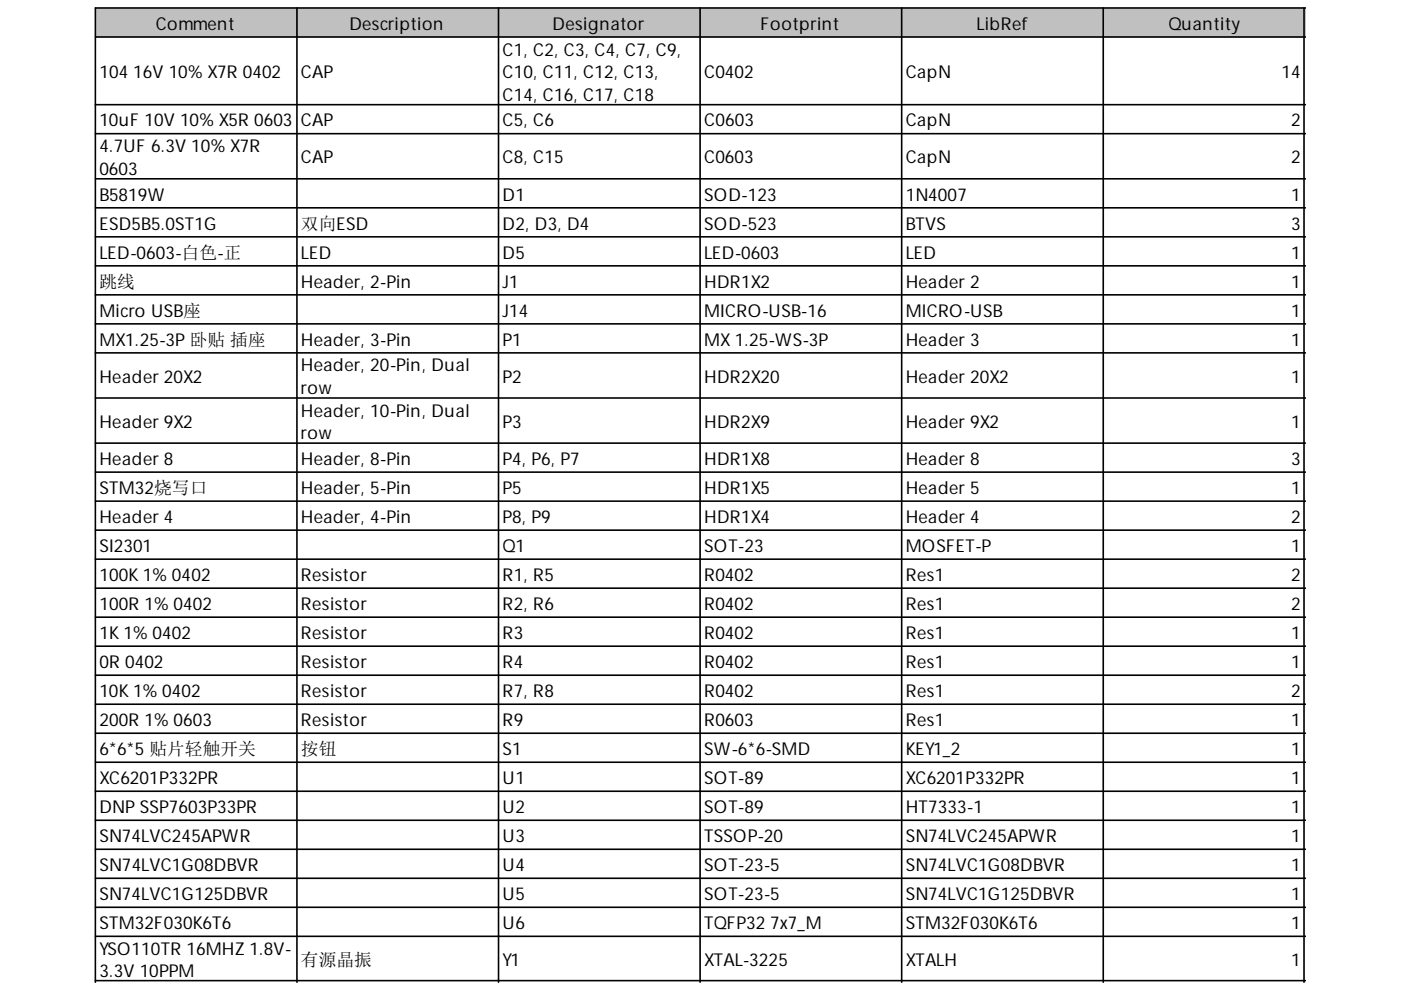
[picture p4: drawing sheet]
<svg xmlns="http://www.w3.org/2000/svg" width="297mm" height="210mm" viewBox="0 0 297 210" stroke-linecap="round" stroke-linejoin="round" font-family="sans-serif">
<defs><g id="words">
<g font-size="3.8">
<text x="33" y="6.3">Comment</text>
<text x="74.1" y="6.3">Description</text>
<text x="106.6" y="11.8">C1, C2, C3, C4, C7, C9,</text>
<text x="117.2" y="6.3">Designator</text>
<text x="161.3" y="6.3">Footprint</text>
<text x="207.1" y="6.3">LibRef</text>
<text x="247.8" y="6.3">Quantity</text>
<text x="21.1" y="16.6">10416V 10% X7R 0402</text>
<text x="63.8" y="16.6">CAP</text>
<text x="106.6" y="16.6">C10, C11, C12, C13,</text>
<text x="149.3" y="16.6">C0402</text>
<text x="192" y="16.6">CapN</text>
<text x="271.7" y="16.6">14</text>
<text x="106.6" y="21.3">C14, C16, C17, C18</text>
<text x="21.1" y="26.8">10uF 10V 10% X5R 0603</text>
<text x="63.8" y="26.8">CAP</text>
<text x="106.6" y="26.8">C5, C6</text>
<text x="149.3" y="26.8">C0603</text>
<text x="192" y="26.8">CapN</text>
<text x="273.7" y="26.8">2</text>
<text x="21.1" y="32.3">4.7UF 6.3V 10% X7R</text>
<text x="63.8" y="34.7">CAP</text>
<text x="106.6" y="34.7">C8, C15</text>
<text x="149.3" y="34.7">C0603</text>
<text x="192" y="34.7">CapN</text>
<text x="273.7" y="34.7">2</text>
<text x="21.1" y="37.1">0603</text>
<text x="21.1" y="42.5">B5819W</text>
<text x="106.6" y="42.5">D1</text>
<text x="149.3" y="42.5">SOD-123</text>
<text x="192" y="42.5">1N4007</text>
<text x="273.7" y="42.5">1</text>
<text x="21.1" y="48.7">ESD5B5.0ST1G</text>
<text x="63.8" y="48.7">双向ESD</text>
<text x="106.6" y="48.7">D2, D3, D4</text>
<text x="149.3" y="48.7">SOD-523</text>
<text x="192" y="48.7">BTVS</text>
<text x="273.7" y="48.7">3</text>
<text x="21.1" y="54.8">LED-0603-白色-正</text>
<text x="63.8" y="54.8">LED</text>
<text x="106.6" y="54.8">D5</text>
<text x="149.3" y="54.8">LED-0603</text>
<text x="192" y="54.8">LED</text>
<text x="273.7" y="54.8">1</text>
<text x="21.1" y="61">跳线</text>
<text x="63.8" y="61">Header, 2-Pin</text>
<text x="106.6" y="61">J1</text>
<text x="149.3" y="61">HDR1X2</text>
<text x="192" y="61">Header 2</text>
<text x="273.7" y="61">1</text>
<text x="21.1" y="67.1">Micro USB座</text>
<text x="106.6" y="67.1">J14</text>
<text x="149.3" y="67.1">MICRO-USB-16</text>
<text x="192" y="67.1">MICRO-USB</text>
<text x="273.7" y="67.1">1</text>
<text x="21.1" y="73.3">MX1.25-3P卧贴 插座</text>
<text x="63.8" y="73.3">Header, 3-Pin</text>
<text x="106.6" y="73.3">P1</text>
<text x="149.3" y="73.3">MX1.25-WS-3P</text>
<text x="192" y="73.3">Header 3</text>
<text x="273.7" y="73.3">1</text>
<text x="21.1" y="81.1">Header 20X2</text>
<text x="63.8" y="78.7">Header, 20-Pin, Dual</text>
<text x="63.8" y="83.5">row</text>
<text x="106.6" y="81.1">P2</text>
<text x="149.3" y="81.1">HDR2X20</text>
<text x="192" y="81.1">Header 20X2</text>
<text x="273.7" y="81.1">1</text>
<text x="63.8" y="88.3">Header, 10-Pin, Dual</text>
<text x="21.1" y="90.7">Header 9X2</text>
<text x="63.8" y="93.1">row</text>
<text x="106.6" y="90.7">P3</text>
<text x="149.3" y="90.7">HDR2X9</text>
<text x="192" y="90.7">Header 9X2</text>
<text x="273.7" y="90.7">1</text>
<text x="21.1" y="98.6">Header 8</text>
<text x="63.8" y="98.6">Header, 8-Pin</text>
<text x="106.6" y="98.6">P4, P6, P7</text>
<text x="149.3" y="98.6">HDR1X8</text>
<text x="192" y="98.6">Header 8</text>
<text x="273.7" y="98.6">3</text>
<text x="21.1" y="104.7">STM32烧写口</text>
<text x="63.8" y="104.7">Header, 5-Pin</text>
<text x="106.6" y="104.7">P5</text>
<text x="149.3" y="104.7">HDR1X5</text>
<text x="192" y="104.7">Header 5</text>
<text x="273.7" y="104.7">1</text>
<text x="21.1" y="110.9">Header 4</text>
<text x="63.8" y="110.9">Header, 4-Pin</text>
<text x="106.6" y="110.9">P8, P9</text>
<text x="149.3" y="110.9">HDR1X4</text>
<text x="192" y="110.9">Header 4</text>
<text x="273.7" y="110.9">2</text>
<text x="21.1" y="117">SI2301</text>
<text x="106.6" y="117">Q1</text>
<text x="149.3" y="117">SOT-23</text>
<text x="192" y="117">MOSFET-P</text>
<text x="273.7" y="117">1</text>
<text x="21.1" y="123.2">100K 1% 0402</text>
<text x="63.8" y="123.2">Resistor</text>
<text x="106.6" y="123.2">R1, R5</text>
<text x="149.3" y="123.2">R0402</text>
<text x="192" y="123.2">Res1</text>
<text x="273.7" y="123.2">2</text>
<text x="21.1" y="129.3">100R 1% 0402</text>
<text x="63.8" y="129.3">Resistor</text>
<text x="106.6" y="129.3">R2, R6</text>
<text x="149.3" y="129.3">R0402</text>
<text x="192" y="129.3">Res1</text>
<text x="273.7" y="129.3">2</text>
<text x="21.1" y="135.5">1K 1% 0402</text>
<text x="63.8" y="135.5">Resistor</text>
<text x="106.6" y="135.5">R3</text>
<text x="149.3" y="135.5">R0402</text>
<text x="192" y="135.5">Res1</text>
<text x="273.7" y="135.5">1</text>
<text x="21.1" y="141.6">0R 0402</text>
<text x="63.8" y="141.6">Resistor</text>
<text x="106.6" y="141.6">R4</text>
<text x="149.3" y="141.6">R0402</text>
<text x="192" y="141.6">Res1</text>
<text x="273.7" y="141.6">1</text>
<text x="21.1" y="147.8">10K 1% 0402</text>
<text x="63.8" y="147.8">Resistor</text>
<text x="106.6" y="147.8">R7, R8</text>
<text x="149.3" y="147.8">R0402</text>
<text x="192" y="147.8">Res1</text>
<text x="273.7" y="147.8">2</text>
<text x="21.1" y="153.9">200R 1% 0603</text>
<text x="63.8" y="153.9">Resistor</text>
<text x="106.6" y="153.9">R9</text>
<text x="149.3" y="153.9">R0603</text>
<text x="192" y="153.9">Res1</text>
<text x="273.7" y="153.9">1</text>
<text x="21.1" y="160.1">6*6*5贴片轻触开关</text>
<text x="63.8" y="160.1">按钮</text>
<text x="106.6" y="160.1">S1</text>
<text x="149.3" y="160.1">SW-6*6-SMD</text>
<text x="192" y="160.1">KEY1_2</text>
<text x="273.7" y="160.1">1</text>
<text x="21.1" y="166.2">XC6201P332PR</text>
<text x="106.6" y="166.2">U1</text>
<text x="149.3" y="166.2">SOT-89</text>
<text x="192" y="166.2">XC6201P332PR</text>
<text x="273.7" y="166.2">1</text>
<text x="21.1" y="172.4">DNPSSP7603P33PR</text>
<text x="106.6" y="172.4">U2</text>
<text x="149.3" y="172.4">SOT-89</text>
<text x="192" y="172.4">HT7333-1</text>
<text x="273.7" y="172.4">1</text>
<text x="21.1" y="178.5">SN74LVC245APWR</text>
<text x="106.6" y="178.5">U3</text>
<text x="149.3" y="178.5">TSSOP-20</text>
<text x="192" y="178.5">SN74LVC245APWR</text>
<text x="273.7" y="178.5">1</text>
<text x="21.1" y="184.7">SN74LVC1G08DBVR</text>
<text x="106.6" y="184.7">U4</text>
<text x="149.3" y="184.7">SOT-23-5</text>
<text x="192" y="184.7">SN74LVC1G08DBVR</text>
<text x="273.7" y="184.7">1</text>
<text x="21.1" y="190.8">SN74LVC1G125DBVR</text>
<text x="106.6" y="190.8">U5</text>
<text x="149.3" y="190.8">SOT-23-5</text>
<text x="192" y="190.8">SN74LVC1G125DBVR</text>
<text x="273.7" y="190.8">1</text>
<text x="21.1" y="197">STM32F030K6T6</text>
<text x="106.6" y="197">U6</text>
<text x="149.3" y="197">TQFP327x7_M</text>
<text x="192" y="197">STM32F030K6T6</text>
<text x="273.7" y="197">1</text>
<text x="21.1" y="202.4">YSO110TR 16MHZ 1.8V-</text>
<text x="21.1" y="207.2">3.3V 10PPM</text>
<text x="63.8" y="204.8">有源晶振</text>
<text x="106.6" y="204.8">Y1</text>
<text x="149.3" y="204.8">XTAL-3225</text>
<text x="192" y="204.8">XTALH</text>
<text x="273.7" y="204.8">1</text>
</g>
</g></defs>
<g fill="#c0c0c0">
<path d="M20.3 1.8h42.8v6.2h-42.8z" fill-rule="evenodd"/>
<path d="M62.8 1.8h43.1v6.2h-43.1z" fill-rule="evenodd"/>
<path d="M105.5 1.8h43.1v6.2h-43.1z" fill-rule="evenodd"/>
<path d="M148.3 1.8h43v6.2h-43z" fill-rule="evenodd"/>
<path d="M191 1.8h43.1v6.2h-43.1z" fill-rule="evenodd"/>
<path d="M233.7 1.8h43.1v6.2h-43.1z" fill-rule="evenodd"/>
</g>
<g fill="none" stroke="#000" stroke-width=".34">
<path d="M20.2 7.8h256.6M63 1.7v206.6M105.7 1.7v206.6M148.4 1.7v206.6M191.2 1.7v206.6M233.9 1.7v206.6M276.5 1.7v206.6M276.8 1.7h-256.6v206.6M20.2 22.2h256.6M20.2 28.3h256.6M20.2 37.9h256.6M20.2 44.1h256.6"/>
<path d="M20.2 50.2h256.6M20.2 56.4h256.6M20.2 62.5h256.6M20.2 68.7h256.6M20.2 74.8h256.6M20.2 84.4h256.6M20.2 94h256.6M20.2 100.1h256.6M20.2 106.3h256.6M20.2 112.4h256.6M20.2 118.6h256.6M20.2 124.7h256.6"/>
<path d="M20.2 130.9h256.6M20.2 137h256.6M20.2 143.2h256.6M20.2 149.3h256.6M20.2 155.5h256.6M20.2 161.6h256.6M20.2 167.8h256.6M20.2 173.9h256.6M20.2 180.1h256.6M20.2 186.2h256.6M20.2 192.4h256.6M20.2 198.5h256.6"/>
<path d="M20.2 207.9h256.6"/>
</g>
<use href="#words"/>
</svg>
